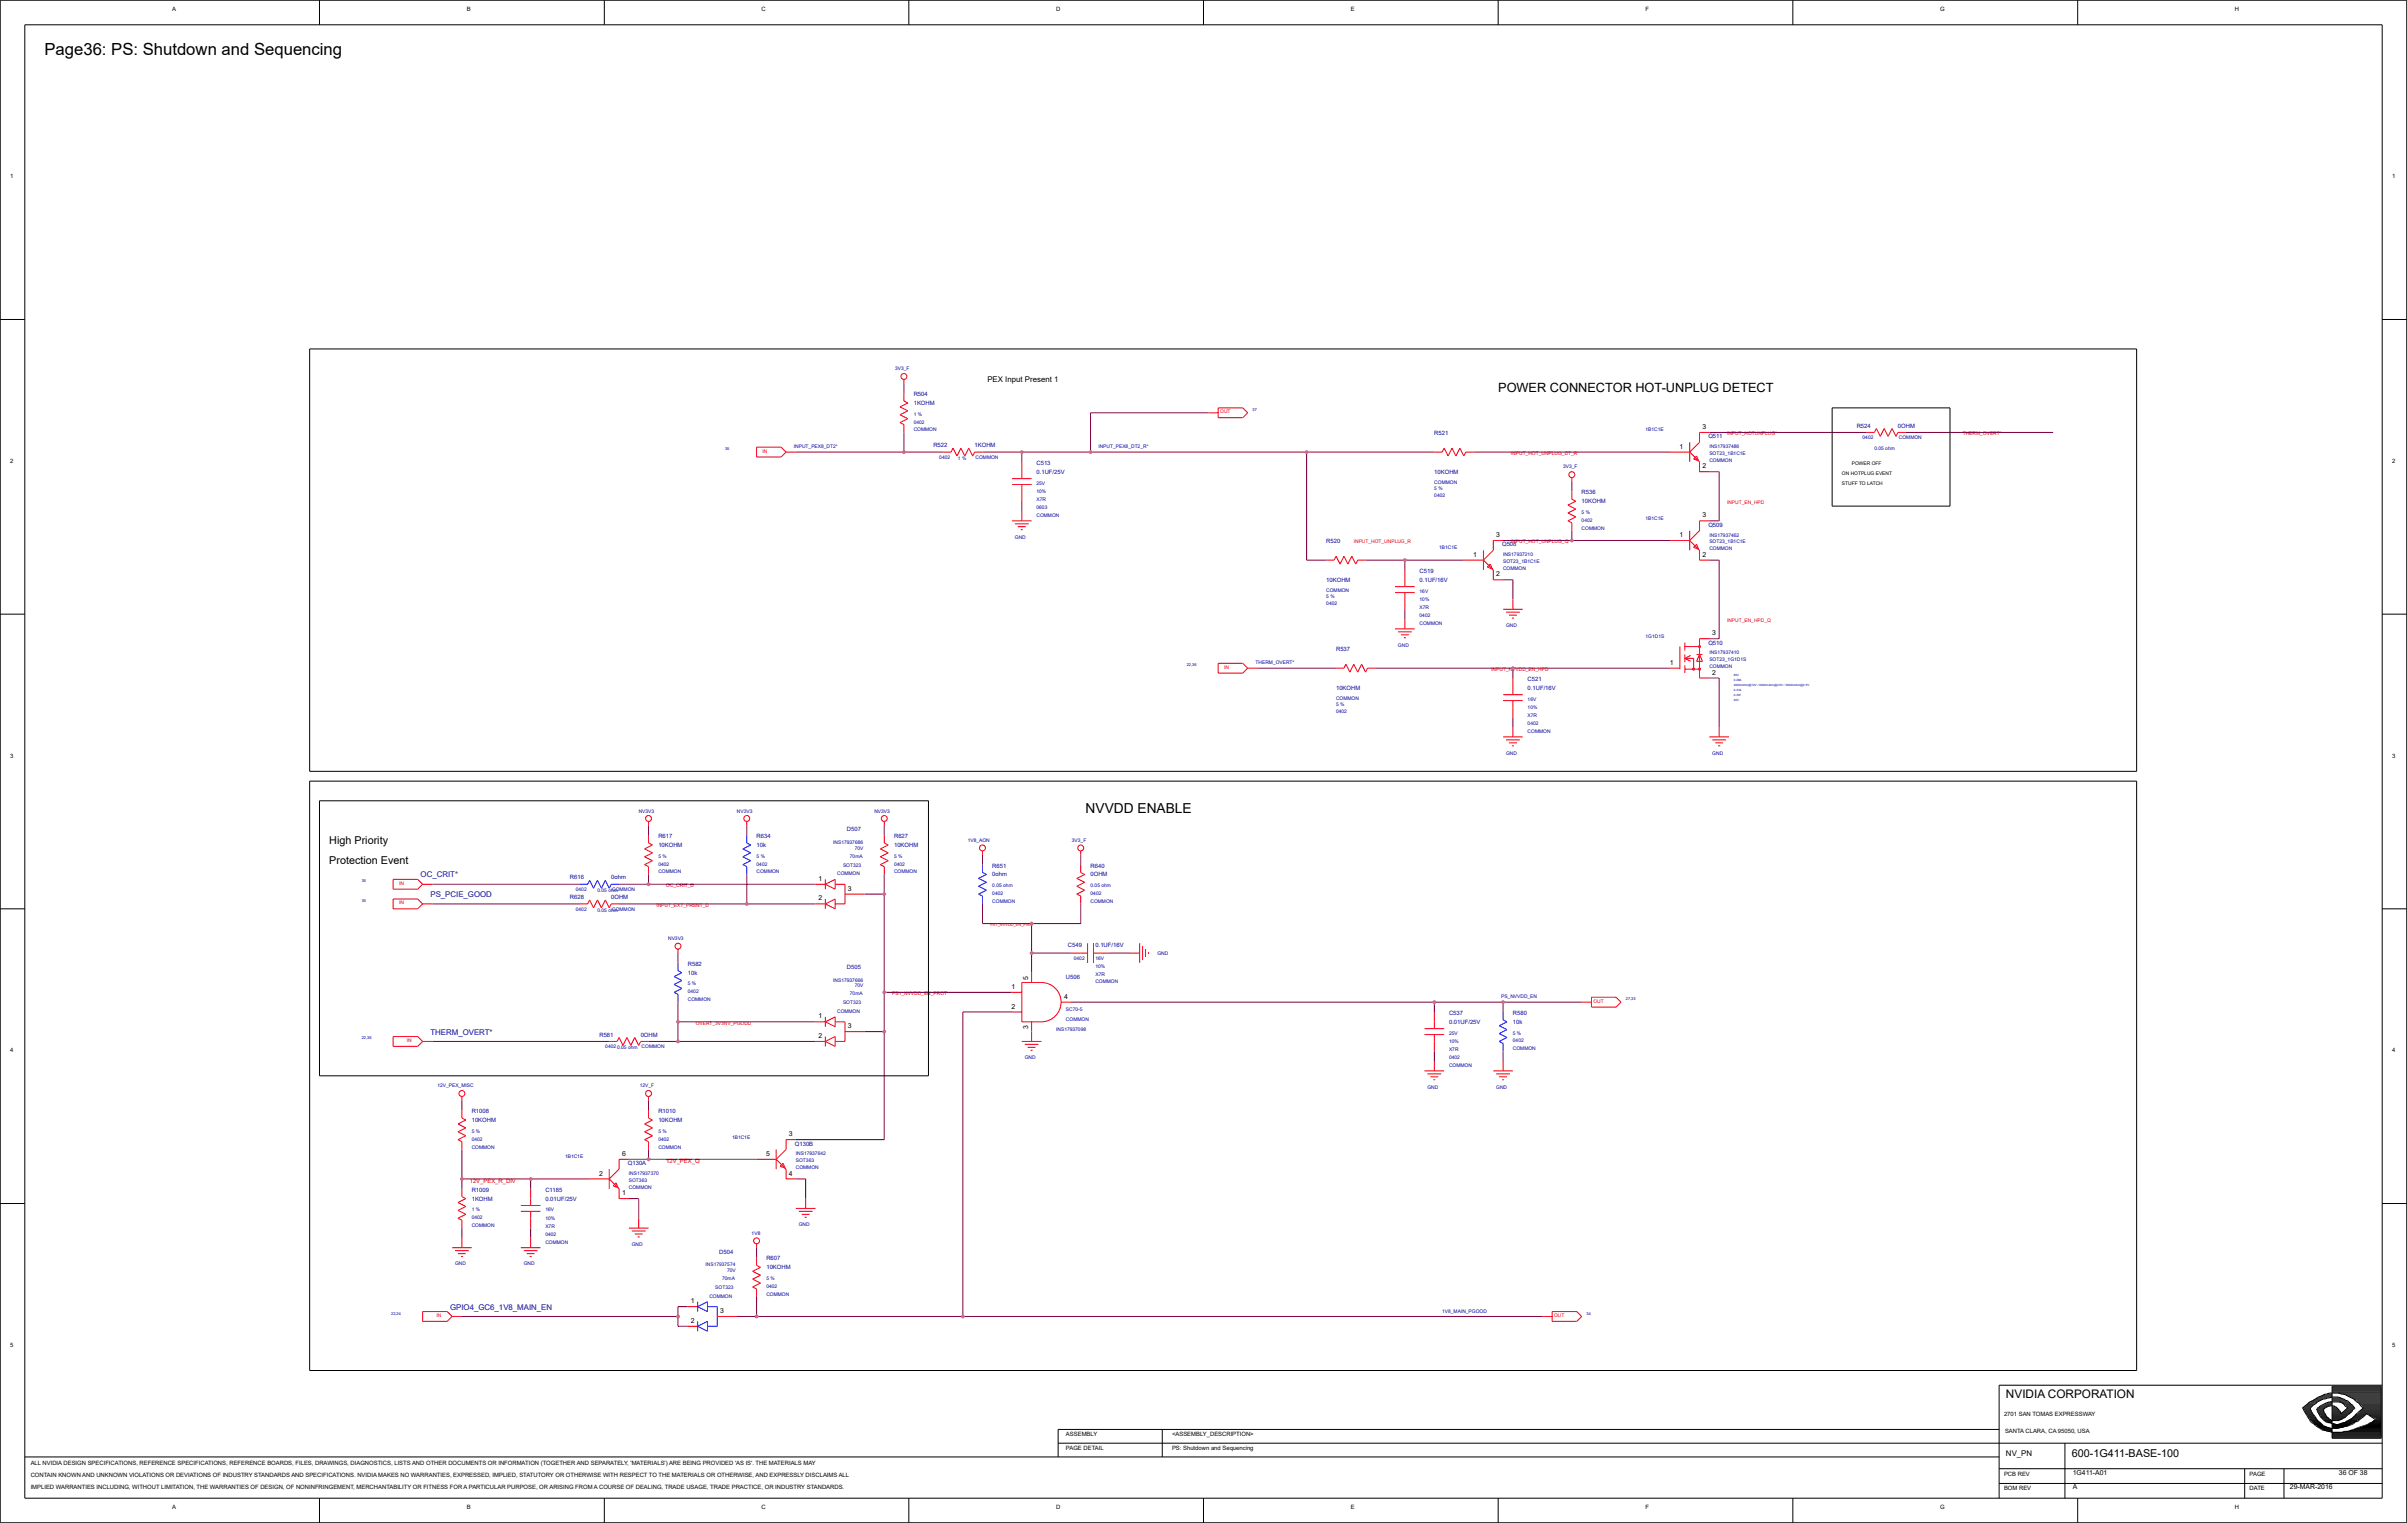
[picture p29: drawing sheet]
<svg xmlns="http://www.w3.org/2000/svg" width="271mm" height="172mm" viewBox="0 0 271 172" stroke-linecap="round" stroke-linejoin="round" font-family="sans-serif">
<defs><g id="words">
<text font-size="1.9" x="5" y="6.2">Page36: PS: Shutdown and Sequencing</text>
<text font-size="1.6" x="122.4" y="91.6">NVVDD ENABLE</text>
<text font-size="1.4" x="168.9" y="44.2">POWER CONNECTOR HOT-UNPLUG DETECT</text>
<text font-size="1.3" x="226.1" y="157.6">NVIDIA CORPORATION</text>
<g font-size="1.2">
<text x="37.1" y="95.1">High Priority</text>
<text x="37.1" y="97.4">Protection Event</text>
<text x="233.6" y="164.2">600-1G411-BASE-100</text>
</g>
<g font-size=".9">
<text x="111.3" y="43.1">PEX Input Present 1</text>
<text x="226.1" y="164.1">NV_PN</text>
</g>
<g font-size=".9" fill="#0000a0">
<text x="47.4" y="98.9">OC_CRIT*</text>
<text x="48.5" y="101.1">PS_PCIE_GOOD</text>
<text x="48.5" y="116.6">THERM_OVERT*</text>
<text x="50.7" y="147.6">GPIO4_GC6_1V8_MAIN_EN</text>
</g>
<g font-size=".8">
<text x="189.3" y="50.6">1</text>
<text x="191.9" y="52.8">2</text>
<text x="191.9" y="48.4">3</text>
<text x="191.9" y="58.3">3</text>
<text x="166.1" y="62.8">1</text>
<text x="168.7" y="65">2</text>
<text x="168.7" y="60.5">3</text>
<text x="189.3" y="60.5">1</text>
<text x="191.9" y="62.8">2</text>
<text x="193" y="71.6">3</text>
<text x="188.2" y="74.9">1</text>
<text x="193" y="76">2</text>
<text x="92.3" y="99.3">1</text>
<text x="92.3" y="101.5">2</text>
<text x="95.6" y="100.4">3</text>
<text x="114" y="111.5">1</text>
<text x="114" y="113.7">2</text>
<text x="115.9" y="110.4" transform="rotate(-90 115.9 110.4)">5</text>
<text x="119.9" y="112.6">4</text>
<text x="92.3" y="114.8">1</text>
<text x="92.3" y="117">2</text>
<text x="95.6" y="115.9">3</text>
<text x="115.9" y="115.9" transform="rotate(-90 115.9 115.9)">3</text>
<text x="70.1" y="130.3">6</text>
<text x="86.4" y="130.3">5</text>
<text x="88.9" y="128.1">3</text>
<text x="67.5" y="132.5">2</text>
<text x="70.1" y="134.7">1</text>
<text x="88.9" y="132.5">4</text>
<text x="77.9" y="146.9">1</text>
<text x="77.9" y="149.1">2</text>
<text x="81.2" y="148">3</text>
<text x="233.7" y="167.9">A</text>
<text x="233.7" y="166.2">1G411-A01</text>
<text x="258.1" y="167.9">29-MAR-2016</text>
<text x="263.7" y="166.2">36 OF 38</text>
</g>
<g font-size=".7">
<text x="19.4" y="1.2">A</text>
<text x="52.6" y="1.2">B</text>
<text x="85.8" y="1.2">C</text>
<text x="119.1" y="1.2">D</text>
<text x="152.3" y="1.2">E</text>
<text x="185.5" y="1.2">F</text>
<text x="218.7" y="1.2">G</text>
<text x="251.9" y="1.2">H</text>
<text x="1.1" y="20.1">1</text>
<text x="269.7" y="20.1">1</text>
<text x="1.1" y="52.2">2</text>
<text x="269.7" y="52.2">2</text>
<text x="1.1" y="85.4">3</text>
<text x="269.7" y="85.4">3</text>
<text x="1.1" y="118.6">4</text>
<text x="269.7" y="118.6">4</text>
<text x="1.1" y="151.8">5</text>
<text x="269.7" y="151.8">5</text>
<text x="120.2" y="161.9">ASSEMBLY</text>
<text x="132.1" y="161.9">&lt;ASSEMBLY_DESCRIPTION&gt;</text>
<text x="225.9" y="159.6">2701 SAN TOMAS EXPRESSWAY</text>
<text x="226" y="161.6">SANTA CLARA, CA 95050, USA</text>
<text x="3.5" y="165.1">ALL NVIDIA DESIGN SPECIFICATIONS, REFERENCE SPECIFICATIONS, REFERENCE BOARDS, FILES, DRAWINGS, DIAGNOSTICS, LISTS AND OTHER DOCUMENTS OR INFORMATION (TOGETHER AND SEPARATELY, 'MATERIALS') ARE BEING PROVIDED 'AS IS'. THE MATERIALS MAY</text>
<text x="3.5" y="167.9">IMPLIED WARRANTIES INCLUDING, WITHOUT LIMITATION, THE WARRANTIES OF DESIGN, OF NONINFRINGEMENT, MERCHANTABILITY OR FITNESS FOR A PARTICULAR PURPOSE, OR ARISING FROM A COURSE OF DEALING, TRADE USAGE, TRADE PRACTICE, OR INDUSTRY STANDARDS.</text>
<text x="3.5" y="166.5">CONTAIN KNOWN AND UNKNOWN VIOLATIONS OR DEVIATIONS OF INDUSTRY STANDARDS AND SPECIFICATIONS. NVIDIA MAKES NO WARRANTIES, EXPRESSED, IMPLIED, STATUTORY OR OTHERWISE WITH RESPECT TO THE MATERIALS OR OTHERWISE, AND EXPRESSLY DISCLAIMS ALL</text>
<text x="120.2" y="163.5">PAGE DETAIL</text>
<text x="132.1" y="163.5">PS: Shutdown and Sequencing</text>
<text x="225.9" y="166.3">PCB REV</text>
<text x="253.6" y="166.3">PAGE</text>
<text x="19.4" y="170.1">A</text>
<text x="52.6" y="170.1">B</text>
<text x="85.8" y="170.1">C</text>
<text x="119.1" y="170.1">D</text>
<text x="152.3" y="170.1">E</text>
<text x="185.5" y="170.1">F</text>
<text x="218.7" y="170.1">G</text>
<text x="225.9" y="168">BOM REV</text>
<text x="251.9" y="170.1">H</text>
<text x="253.6" y="168">DATE</text>
</g>
<g font-size=".7" fill="#0000a0">
<text x="103" y="44.7">R504</text>
<text x="103" y="45.6">1KOHM</text>
<text x="105.2" y="50.4">R522</text>
<text x="109.9" y="50.4">1KOHM</text>
<text x="116.8" y="52.4">C513</text>
<text x="116.8" y="53.4">0.1UF/25V</text>
<text x="161.7" y="49.1">R521</text>
<text x="161.7" y="53.4">10KOHM</text>
<text x="192.6" y="49.4">Q511</text>
<text x="209.3" y="48.2">R524</text>
<text x="214" y="48.2">0OHM</text>
<text x="178.3" y="55.7">R536</text>
<text x="178.3" y="56.7">10KOHM</text>
<text x="192.6" y="59.4">Q509</text>
<text x="149.5" y="61.3">R520</text>
<text x="149.5" y="65.6">10KOHM</text>
<text x="160" y="64.6">C519</text>
<text x="160" y="65.6">0.1UF/16V</text>
<text x="169.3" y="61.6">Q508</text>
<text x="150.6" y="73.4">R537</text>
<text x="150.6" y="77.8">10KOHM</text>
<text x="172.2" y="76.8">C521</text>
<text x="172.2" y="77.8">0.1UF/16V</text>
<text x="192.6" y="72.7">Q510</text>
<text x="74.2" y="94.5">R617</text>
<text x="74.2" y="95.5">10KOHM</text>
<text x="85.3" y="94.5">R634</text>
<text x="85.3" y="95.5">10k</text>
<text x="95.5" y="93.7">D507</text>
<text x="100.8" y="94.5">R627</text>
<text x="100.8" y="95.5">10KOHM</text>
<text x="64.3" y="101.3">R628</text>
<text x="64.3" y="99.1">R616</text>
<text x="68.9" y="101.3">0OHM</text>
<text x="68.9" y="99.1">0ohm</text>
<text x="111.9" y="97.8">R651</text>
<text x="111.9" y="98.8">0ohm</text>
<text x="122.9" y="97.8">R640</text>
<text x="122.9" y="98.8">0OHM</text>
<text x="120.4" y="106.8">C549</text>
<text x="123.5" y="106.8">0.1UF/16V</text>
<text x="77.5" y="108.9">R582</text>
<text x="77.5" y="109.9">10k</text>
<text x="95.5" y="109.2">D505</text>
<text x="120.2" y="110.3">U506</text>
<text x="67.6" y="116.8">R581</text>
<text x="72.2" y="116.8">0OHM</text>
<text x="163.4" y="114.4">C537</text>
<text x="163.4" y="115.4">0.01UF/25V</text>
<text x="170.6" y="114.4">R580</text>
<text x="170.6" y="115.4">10k</text>
<text x="53.2" y="125.5">R1008</text>
<text x="74.2" y="125.5">R1010</text>
<text x="53.2" y="126.5">10KOHM</text>
<text x="70.8" y="131.4">Q130A</text>
<text x="74.2" y="126.5">10KOHM</text>
<text x="89.6" y="129.1">Q130B</text>
<text x="53.2" y="134.3">R1009</text>
<text x="53.2" y="135.3">1KOHM</text>
<text x="61.5" y="134.3">C1185</text>
<text x="61.5" y="135.3">0.01UF/25V</text>
<text x="81.1" y="141.3">D504</text>
<text x="86.4" y="142.1">R607</text>
<text x="86.4" y="143.1">10KOHM</text>
</g>
<g font-size=".7" fill="#f00">
<text x="75.1" y="131.1">12V_PEX_Q</text>
<text x="53" y="133.3">12V_PEX_R_DIV</text>
</g>
<g font-size=".6" fill="#0000a0">
<text x="100.9" y="41.7">3V3_F</text>
<text x="103" y="47.8">0402</text>
<text x="103" y="46.9">1 %</text>
<text x="89.5" y="50.5">INPUT_PEX8_DT2*</text>
<text x="103" y="48.6">COMMON</text>
<text x="105.9" y="51.7">0402</text>
<text x="108" y="51.8">1 %</text>
<text x="110" y="51.7">COMMON</text>
<text x="123.8" y="50.5">INPUT_PEX8_DT2_R*</text>
<text x="176.2" y="52.7">3V3_F</text>
<text x="185.5" y="48.6">1B1C1E</text>
<text x="192.7" y="50.5">INS17937486</text>
<text x="192.7" y="51.3">SOT23_1B1C1E</text>
<text x="192.7" y="52.1">COMMON</text>
<text x="210" y="49.5">0402</text>
<text x="211.3" y="50.7">0.05 ohm</text>
<text x="214.1" y="49.5">COMMON</text>
<text x="116.8" y="55.6">10%</text>
<text x="116.8" y="56.5">X7R</text>
<text x="116.8" y="57.4">0603</text>
<text x="116.8" y="54.6">25V</text>
<text x="116.8" y="58.3">COMMON</text>
<text x="161.7" y="54.5">COMMON</text>
<text x="161.7" y="55.3">5 %</text>
<text x="161.7" y="56.1">0402</text>
<text x="178.3" y="59.7">COMMON</text>
<text x="178.3" y="57.9">5 %</text>
<text x="178.3" y="58.8">0402</text>
<text x="185.5" y="58.6">1B1C1E</text>
<text x="114.4" y="60.7">GND</text>
<text x="162.2" y="61.9">1B1C1E</text>
<text x="169.4" y="63.5">SOT23_1B1C1E</text>
<text x="169.4" y="64.3">COMMON</text>
<text x="169.4" y="62.7">INS17937210</text>
<text x="192.7" y="62">COMMON</text>
<text x="192.7" y="61.3">SOT23_1B1C1E</text>
<text x="192.7" y="60.5">INS17937462</text>
<text x="149.5" y="66.7">COMMON</text>
<text x="149.5" y="67.5">5 %</text>
<text x="149.5" y="68.2">0402</text>
<text x="160" y="70.5">COMMON</text>
<text x="160" y="67.8">10%</text>
<text x="160" y="68.7">X7R</text>
<text x="160" y="66.8">16V</text>
<text x="160" y="69.6">0402</text>
<text x="169.8" y="70.7">GND</text>
<text x="185.5" y="71.9">1G1D1S</text>
<text x="141.5" y="74.9">THERM_OVERT*</text>
<text x="157.6" y="72.9">GND</text>
<text x="192.7" y="73.8">INS17937410</text>
<text x="192.7" y="74.5">SOT23_1G1D1S</text>
<text x="192.7" y="75.3">COMMON</text>
<text x="150.6" y="78.9">COMMON</text>
<text x="150.6" y="79.6">5 %</text>
<text x="150.6" y="80.4">0402</text>
<text x="172.2" y="80.9">X7R</text>
<text x="172.2" y="80">10%</text>
<text x="172.2" y="82.6">COMMON</text>
<text x="172.2" y="81.7">0402</text>
<text x="172.2" y="79">16V</text>
<text x="169.8" y="85.1">GND</text>
<text x="193" y="85.1">GND</text>
<text x="72" y="91.6">NV3V3</text>
<text x="83.1" y="91.6">NV3V3</text>
<text x="93.9" y="95.1">INS17937686</text>
<text x="96.4" y="95.8">70V</text>
<text x="98.6" y="91.6">NV3V3</text>
<text x="109.1" y="94.9">1V8_AON</text>
<text x="120.8" y="94.9">3V3_F</text>
<text x="64.9" y="100.5">0402</text>
<text x="67.4" y="100.6">0.05 ohm</text>
<text x="69" y="100.5">COMMON</text>
<text x="74.2" y="97.6">0402</text>
<text x="74.2" y="96.7">5 %</text>
<text x="74.2" y="98.5">COMMON</text>
<text x="85.3" y="98.5">COMMON</text>
<text x="85.3" y="97.6">0402</text>
<text x="85.3" y="96.7">5 %</text>
<text x="94.4" y="98.7">COMMON</text>
<text x="95" y="97.7">SOT323</text>
<text x="95.8" y="96.7">70mA</text>
<text x="100.8" y="98.5">COMMON</text>
<text x="100.8" y="97.6">0402</text>
<text x="100.8" y="96.7">5 %</text>
<text x="111.9" y="100">0.05 ohm</text>
<text x="111.9" y="101.8">COMMON</text>
<text x="111.9" y="100.9">0402</text>
<text x="122.9" y="101.8">COMMON</text>
<text x="122.9" y="100">0.05 ohm</text>
<text x="122.9" y="100.9">0402</text>
<text x="64.9" y="102.7">0402</text>
<text x="67.4" y="102.8">0.05 ohm</text>
<text x="69" y="102.7">COMMON</text>
<text x="75.3" y="106">NV3V3</text>
<text x="130.5" y="107.7">GND</text>
<text x="77.5" y="112.9">COMMON</text>
<text x="77.5" y="112">0402</text>
<text x="77.5" y="111.1">5 %</text>
<text x="93.9" y="110.6">INS17937666</text>
<text x="95" y="113.2">SOT323</text>
<text x="95.8" y="112.2">70mA</text>
<text x="96.4" y="111.3">70V</text>
<text x="120.2" y="114">SC70-5</text>
<text x="121.1" y="108.2">0402</text>
<text x="123.5" y="110.9">COMMON</text>
<text x="123.5" y="110">X7R</text>
<text x="123.5" y="108.2">16V</text>
<text x="123.5" y="109.1">10%</text>
<text x="169.2" y="112.5">PS_NVVDD_EN</text>
<text x="68.2" y="118.2">0402</text>
<text x="69.6" y="118.3">0.05 ohm</text>
<text x="72.3" y="118.2">COMMON</text>
<text x="94.4" y="114.2">COMMON</text>
<text x="115.5" y="119.4">GND</text>
<text x="119.1" y="116.2">INS17937098</text>
<text x="120.2" y="115.1">COMMON</text>
<text x="163.4" y="117.6">10%</text>
<text x="163.4" y="116.6">25V</text>
<text x="163.4" y="119.4">0402</text>
<text x="163.4" y="118.5">X7R</text>
<text x="170.6" y="116.6">5 %</text>
<text x="170.6" y="118.4">COMMON</text>
<text x="170.6" y="117.5">0402</text>
<text x="49.3" y="122.5">12V_PEX_MISC</text>
<text x="72.1" y="122.5">12V_F</text>
<text x="160.9" y="122.7">GND</text>
<text x="163.4" y="120.3">COMMON</text>
<text x="168.7" y="122.7">GND</text>
<text x="53.2" y="129.5">COMMON</text>
<text x="53.2" y="128.6">0402</text>
<text x="53.2" y="127.7">5 %</text>
<text x="63.7" y="130.6">1B1C1E</text>
<text x="74.2" y="129.5">COMMON</text>
<text x="74.2" y="128.6">0402</text>
<text x="74.2" y="127.7">5 %</text>
<text x="82.5" y="128.4">1B1C1E</text>
<text x="89.7" y="130.2">INS17937642</text>
<text x="89.7" y="131">SOT363</text>
<text x="89.7" y="131.8">COMMON</text>
<text x="53.2" y="136.6">1 %</text>
<text x="53.2" y="137.4">0402</text>
<text x="61.5" y="137.6">10%</text>
<text x="61.5" y="136.6">16V</text>
<text x="70.9" y="132.5">INS17937370</text>
<text x="70.9" y="133.2">SOT363</text>
<text x="70.9" y="134">COMMON</text>
<text x="51.3" y="142.6">GND</text>
<text x="53.2" y="138.3">COMMON</text>
<text x="59" y="142.6">GND</text>
<text x="61.5" y="140.2">COMMON</text>
<text x="61.5" y="138.4">X7R</text>
<text x="61.5" y="139.3">0402</text>
<text x="71.2" y="140.4">GND</text>
<text x="79.5" y="142.8">INS17937574</text>
<text x="82" y="143.4">70V</text>
<text x="84.7" y="139.2">1V8</text>
<text x="90.1" y="138.2">GND</text>
<text x="80" y="146.3">COMMON</text>
<text x="80.6" y="145.3">SOT323</text>
<text x="81.4" y="144.3">70mA</text>
<text x="86.4" y="146.1">COMMON</text>
<text x="86.4" y="144.3">5 %</text>
<text x="86.4" y="145.2">0402</text>
<text x="162.6" y="148">1V8_MAIN_PGOOD</text>
</g>
<g font-size=".6" fill="#f00">
<text x="137.6" y="46.6">OUT</text>
<text x="86" y="51">IN</text>
<text x="170.3" y="51.3">INPUT_HOT_UNPLUG_DT_R</text>
<text x="194.7" y="49.1">INPUT_HOTUNPLUG*</text>
<text x="221.3" y="49.1">THERM_OVERT*</text>
<text x="194.7" y="56.8">INPUT_EN_HPD</text>
<text x="152.6" y="61.3">INPUT_HOT_UNPLUG_R</text>
<text x="170.3" y="61.3">INPUT_HOT_UNPLUG_Q</text>
<text x="194.7" y="70.1">INPUT_EN_HPD_Q</text>
<text x="138" y="75.4">IN</text>
<text x="168.1" y="75.7">INPUT_NVVDD_EN_HPD</text>
<text x="45" y="102">IN</text>
<text x="45" y="99.7">IN</text>
<text x="75.1" y="100">OC_CRIT_D</text>
<text x="74" y="102.2">INPUT_EXT_PRSNT_D</text>
<text x="100.6" y="112.2">PS1_NVVDD_EN_PROT</text>
<text x="179.6" y="113">OUT</text>
<text x="45.9" y="117.5">IN</text>
<text x="78.4" y="115.5">OVERT_3V3NV_PGODD</text>
<text x="49.2" y="148.5">IN</text>
<text x="175.2" y="148.5">OUT</text>
</g>
<g font-size=".6">
<text x="207.6" y="53.5">ON HOTPLUG EVENT</text>
<text x="208.8" y="52.4">POWER OFF</text>
<text x="207.6" y="54.6">STUFF TO LATCH</text>
</g>
<g font-size=".4" fill="#0000a0">
<text x="141.2" y="46.3">37</text>
<text x="81.7" y="50.7">35</text>
<text x="133.8" y="75.1">22,36</text>
<text x="40.8" y="101.7">35</text>
<text x="40.8" y="99.5">35</text>
<text x="183.3" y="112.7">27,33</text>
<text x="40.8" y="117.2">22,36</text>
<text x="44.1" y="148.2">22,24</text>
<text x="178.9" y="148.2">34</text>
</g>
<text font-size=".4" fill="#f00" x="111.6" y="104.3">PS1_NVVDD_EN_PWR</text>
<g font-size=".3" fill="#0000a0">
<text x="195.5" y="76.8">0.26A</text>
<text x="195.5" y="77.3">3000mohm@10V / 3000mohm@4.5V / 3000mohm@2.5V</text>
<text x="195.5" y="76.2">60V</text>
<text x="195.5" y="77.9">0.31A</text>
<text x="195.5" y="79">20V</text>
<text x="195.5" y="78.4">0.3W</text>
</g>
</g></defs>
<g fill="none" stroke="#00f" stroke-width=".11">
<path d="M65.4 99.7h.8M68.9 99.7h.9M84.2 94.1v.9M84.2 97.7v.9M110.8 97.5v.9M76.4 108.5v.9M76.4 112.1v.9M110.8 101v.9M169.4 114.1v.9M169.4 117.6v.9M78.6 146.7v1.2M78.6 149v1.1"/>
<path d="M79.8 147.3h1.1v2.2h-1.1M79.8 146.7v1.2M79.8 149v1.1"/>
</g>
<g fill="#000" stroke="#00f" stroke-width=".11">
<path d="M66.5 99.2l-.3 .5zM67.4 99.2l-.5 .9zM67.4 99.2l.4 .9zM68.2 99.2l.5 .9zM83.7 97.5l.5 .2zM83.7 96.6l.9 .4zM83.7 96.6l.9-.5zM83.7 95.7l.9-.4zM83.7 97.5l.9-.5zM83.7 95.7l.9 .4zM84.2 95l.4 .3zM110.3 99.9l.9 .4z"/>
<path d="M110.3 99.9l.9-.4zM110.3 99l.9-.4zM110.3 99l.9 .5zM110.8 98.4l.4 .2zM66.5 99.2l.4 .9zM68.2 99.2l-.4 .9zM68.9 99.7l-.2 .4zM76 111.9l.4 .2zM76 111l.9 .4zM76 111l.9-.5zM76 110.1l.9-.5zM76 111.9l.9-.5z"/>
<path d="M76 110.1l.9 .4zM76.4 109.4l.5 .2zM110.3 100.8l.5 .2zM110.3 100.8l.9-.5zM169 117.4l.4 .2zM169 116.5l.9 .5zM169 116.5l.9-.4zM169 115.6l.9-.4zM169 117.4l.9-.4zM169 115.6l.9 .5zM169.4 115l.5 .2zM78.6 147.3l1.2-.6z"/>
<path d="M78.6 149.5l1.2-.5zM78.6 147.3l1.2 .6zM78.6 149.5l1.2 .6z"/>
</g>
<g fill="none" stroke="#f00" stroke-width=".11">
<path d="M88.1 50.4h-2.8v1.1h2.8M88.6 51h1.1M101.9 42.8v.4M101.9 44.3v.9M101.9 47.9v.8M106.3 51h.9M109.9 51h.9M114.1 58.7h2.2M114.1 54h2.2M114.1 54.6h2.2M114.4 59h1.6M114.7 59.4h.9"/>
<path d="M115.1 59.7h.2M115.2 52.1v1.9M115.2 54.6v1.9M115.2 57.6v1.1M136.2 46.5h1.1M140.1 46h-2.8v1.1h2.8M161.7 51h.9M165.2 51h.9M177.2 53.8v.5M177.2 55.4v.9M177.2 58.9v.9M188.3 51h2.2"/>
<path d="M190.5 49.9v2.2M190.5 59.8v2.2M191.6 52.1v1.1h1.1M192.7 48.7h-1.1v1.2M192.7 58.7h-1.1v1.1M210.4 48.7h.9M214 48.7h.8M140.1 74.8h-2.8v1.1h2.8M140.7 75.3h1.1M149.5 63.1h.9M150.6 75.3h.9M153.1 63.1h.8"/>
<path d="M154.2 75.3h.8M157.3 66.1h2.2M157.3 66.8h2.2M157.3 70.9h2.2M157.6 71.2h1.5M157.9 71.6h.9M158.3 71.9h.2M158.4 64.3v1.8M158.4 66.8v1.9M158.4 69.8v1.1M165 63.1h2.2M167.2 62v2.3"/>
<path d="M168.3 64.3v1.1h1.1M169.4 60.9h-1.1v1.1M169.4 78.3h2.3M169.4 79h2.3M169.4 68.7h2.3M169.8 69h1.5M170.1 69.3h.9M170.4 69.7h.3M170.6 67.6v1.1M170.6 76.4v1.9M170.6 79v1.9M188.3 60.9h2.2"/>
<path d="M188.3 75.3h1.1M189.4 72.9v2.5M189.9 72.9h1.7M189.9 75.4h1.7M189.9 72.4v.9M189.9 73.8v.9M189.9 75v.9M189.9 74.2h1v1.2M191.3 73.8h.6M191.3 74.5h.6M191.6 62v1.1h1.1M192.7 72h-1.1v4.4h1.1"/>
<path d="M47.1 99.1h-2.8v1.1h2.8M47.6 99.7h1.1M73.1 92.6v.4M73.1 94.1v.9M73.1 97.7v.9M84.2 92.6v.4M91.9 99.7h1.1M93 99.1v1.1M94.1 99.7h1.2v2.2h-1.2M94.1 99.1v1.1M99.7 92.6v.4M99.7 94.1v.9"/>
<path d="M99.7 97.7v.9M110.8 95.9v.5M121.8 95.9v.5M121.8 97.5v.9M169.4 83.1h2.3M169.8 83.4h1.5M170.1 83.7h.9M170.4 84.1h.3M170.6 82v1.1M192.7 83.1h2.2M193 83.4h1.6M193.4 83.7h.8"/>
<path d="M193.7 84.1h.2M193.8 82v1.1M47.1 116.8h-2.8v1.2h2.8M47.1 101.3h-2.8v1.2h2.8M47.6 117.4h1.1M47.6 101.9h1.1M65.4 101.9h.8M68.7 117.4h.9M68.9 101.9h.9M72.2 117.4h.9M76.4 107v.4M91.9 117.4h1.1"/>
<path d="M91.9 115.2h1.1M91.9 101.9h1.1M93 101.3v1.2M93 114.6v1.1M93 116.8v1.2M94.1 115.2h1.2v2.2h-1.2M94.1 101.3v1.2M94.1 114.6v1.1M94.1 116.8v1.2M95.3 116.3h2.2M95.3 100.8h2.2M114.1 111.9h1.1"/>
<path d="M114.1 114.1h1.1M115.2 110.8h2.2a2.21 2.21 0 0 1 2.2 2.2 2.21 2.21 0 0 1-2.2 2.2h-2.2zM115.2 117.4h2.2M115.5 117.7h1.6M115.9 118.1h.8M116.2 118.4h.2M116.3 109.6v1.2M116.3 115.2v2.2M119.6 113h1.1M120.7 107.4h1.9M121.8 101v.9M122.6 106.3v2.2"/>
<path d="M123.3 107.4h1.9M123.3 106.3v2.2M127.4 107.4h1.1M128.5 106.3v2.2M128.8 106.7v1.5M129.1 107v.9M129.5 107.3v.2M160.6 116h2.2M160.6 116.6h2.2M161.7 114.1v1.9M161.7 116.6v1.9M161.7 119.6v1.1"/>
<path d="M169.4 119.6v1.1M178.3 113h1.1M182.2 112.4h-2.8v1.1h2.8M52.1 123.6v.4M52.1 125.2v.8M52.1 128.7v.9M52.1 134v.9M52.1 137.6v.8M52.1 139.5v1.2M58.7 135.9h2.2M58.7 136.6h2.2M59.8 134v1.9"/>
<path d="M59.8 136.6v1.8M59.8 139.5v1.2M66.5 132.9h2.2M68.7 131.8v2.2M69.8 134v1.1h1.1M70.9 130.7h-1.1v1.1M70.9 138.4h2.2M71.2 138.8h1.6M71.6 139.1h.8M71.9 139.4h.2M72 137.3v1.1M73.1 123.6v.4"/>
<path d="M73.1 125.2v.8M73.1 128.7v.9M85.3 130.7h2.2M87.5 129.6v2.2M88.6 131.8v1.1h1.1M89.7 128.5h-1.1v1.1M89.7 136.2h2.2M90.1 136.6h1.5M90.4 136.9h.9M90.7 137.2h.2M90.8 135.1v1.1M160.6 120.7h2.2"/>
<path d="M160.9 121.1h1.6M161.2 121.4h.9M161.6 121.7h.2M168.3 120.7h2.3M168.7 121.1h1.5M169 121.4h.9M169.3 121.7h.3M50.4 147.9h-2.8v1.1h2.8M51 148.4h1.1M51 140.7h2.2M51.3 141h1.5M51.6 141.3h.9"/>
<path d="M52 141.6h.2M58.7 140.7h2.2M59 141h1.6M59.4 141.3h.9M59.7 141.6h.2M77.5 147.3h1.1M77.5 149.5h1.1M80.9 148.4h2.2M85.3 140.2v.5M85.3 141.8v.8M85.3 145.3v.9M173.9 148.4h1.1"/>
<path d="M177.7 147.9h-2.7v1.1h2.7"/>
<circle cx="101.9" cy="42.4" r=".33"/>
<circle cx="177.2" cy="53.5" r=".33"/>
<circle cx="190.9" cy="75.4" r=".11"/>
<circle cx="191.6" cy="75.4" r=".11"/>
<circle cx="191.6" cy="72.9" r=".11"/>
<circle cx="73.1" cy="92.3" r=".33"/>
<circle cx="84.2" cy="92.3" r=".33"/>
<circle cx="99.7" cy="92.3" r=".33"/>
<circle cx="110.8" cy="95.6" r=".33"/>
<circle cx="121.8" cy="95.6" r=".33"/>
<circle cx="76.4" cy="106.7" r=".33"/>
<circle cx="52.1" cy="123.3" r=".33"/>
<circle cx="73.1" cy="123.3" r=".33"/>
<circle cx="85.3" cy="139.9" r=".33"/>
</g>
<g fill="#000" stroke="#f00" stroke-width=".11">
<path d="M88.1 51.5l.5-.5zM88.1 50.4l.5 .6zM101.5 47.6l.4 .3zM101.5 46.8l.8 .4zM101.5 46.8l.8-.5zM101.5 45.9l.8-.5zM101.5 47.6l.8-.4zM101.5 45.9l.8 .4zM101.9 45.2l.4 .2zM107.4 50.5l-.2 .5zM107.4 50.5l.5 .9zM108.3 50.5l-.4 .9z"/>
<path d="M108.3 50.5l.5 .9zM109.2 50.5l-.4 .9zM109.2 50.5l.4 .9zM109.9 51l-.3 .4zM140.7 46.5l-.6 .6zM140.1 46l.6 .5zM162.8 50.5l-.2 .5zM162.8 50.5l.4 .9zM163.7 50.5l-.5 .9zM164.6 50.5l-.5 .9zM163.7 50.5l.4 .9zM164.6 50.5l.4 .9z"/>
<path d="M165.2 51l-.2 .4zM176.8 58.7l.4 .2zM176.8 57.8l.8 .5zM176.8 57.8l.8-.4zM176.8 56.9l.8-.4zM176.8 58.7l.8-.4zM176.8 56.9l.8 .5zM177.2 56.3l.4 .2zM190.5 51l1.1-1.1zM190.9 51.7l.4-.3zM191.3 51.4l.2 .6zM190.9 51.7l.6 .3z"/>
<path d="M190.5 51l1.1 1.1zM211.5 48.3l-.2 .4zM211.5 48.3l.5 .9zM212.4 48.3l-.4 .9zM212.4 48.3l.4 .9zM213.3 48.3l-.5 .9zM213.3 48.3l.4 .9zM214 48.7l-.3 .5zM140.1 75.9l.6-.6zM140.1 74.8l.6 .5zM150.6 62.7l-.2 .4zM150.6 62.7l.5 .9z"/>
<path d="M151.5 62.7l-.4 .9zM151.7 74.9l-.2 .4zM152.4 62.7l-.5 .9zM151.5 62.7l.4 .9zM151.7 74.9l.5 .9zM152.4 62.7l.4 .9zM152.6 74.9l-.4 .9zM153.1 63.1l-.3 .5zM153.5 74.9l-.4 .9zM152.6 74.9l.5 .9zM153.5 74.9l.4 .9zM154.2 75.3l-.3 .5z"/>
<path d="M167.2 63.1l1.1-1.1zM168 63.6l-.3 .3zM168 63.6l.2 .5zM167.7 63.9l.5 .2zM167.2 63.1l1.1 1.2zM189.9 74.2l.7-.3zM189.9 74.2l.7 .3zM190.5 60.9l1.1-1.1zM191.3 61.4l-.4 .3zM191.3 61.4l.2 .5zM190.9 61.7l.6 .2zM191.6 73.8l-.3 .7z"/>
<path d="M190.5 60.9l1.1 1.1zM191.6 73.8l.3 .7zM47.1 99.1l.5 .6zM72.7 97.5l.4 .2zM72.7 96.6l.9 .4zM72.7 96.6l.9-.5zM72.7 95.7l.9-.4zM72.7 97.5l.9-.5zM72.7 95.7l.9 .4zM73.1 95l.5 .3zM93 99.7l1.1-.6zM99.2 97.5l.5 .2z"/>
<path d="M99.2 96.6l.9 .4zM99.2 96.6l.9-.5zM99.2 95.7l.9-.4zM99.2 97.5l.9-.5zM99.2 95.7l.9 .4zM99.7 95l.4 .3zM121.4 99.9l.9 .4zM121.4 99.9l.9-.4zM121.4 99l.9-.4zM121.4 99l.9 .5zM121.8 98.4l.5 .2zM47.6 117.4l-.5 .6z"/>
<path d="M47.1 102.5l.5-.6zM47.6 99.7l-.5 .5zM47.1 116.8l.5 .6zM47.1 101.3l.5 .6zM66.5 101.5l-.3 .4zM66.5 101.5l.4 .8zM67.4 101.5l-.5 .8zM67.4 101.5l.4 .8zM68.2 101.5l-.4 .8zM68.2 101.5l.5 .8zM68.9 101.9l-.2 .4zM69.8 117l-.2 .4z"/>
<path d="M69.8 117l.4 .8zM70.7 117l-.5 .8zM70.7 117l.4 .8zM71.6 117l-.5 .8zM71.6 117l.4 .8zM72.2 117.4l-.2 .4zM93 115.2l1.1-.6zM93 117.4l1.1-.6zM93 101.9l1.1-.6zM93 115.2l1.1 .5zM93 117.4l1.1 .6zM93 99.7l1.1 .5z"/>
<path d="M93 101.9l1.1 .6zM121.4 100.8l.4 .2zM121.4 100.8l.9-.5zM182.2 113.5l.5-.5zM182.2 112.4l.5 .6zM51.6 137.3l.5 .3zM51.6 136.4l.9 .5zM51.6 136.4l.9-.4zM51.6 135.6l.9-.5zM51.6 128.5l.5 .2zM51.6 127.6l.9 .4zM51.6 127.6l.9-.5z"/>
<path d="M51.6 126.7l.9-.4zM51.6 137.3l.9-.4zM51.6 135.6l.9 .4zM52.1 134.9l.4 .2zM51.6 128.5l.9-.5zM51.6 126.7l.9 .4zM52.1 126l.4 .3zM69.8 131.8l-1.1 1.1zM69.5 133.3l-.4 .4zM69.5 133.3l.2 .6zM69.1 133.7l.6 .2zM68.7 132.9l1.1 1.1z"/>
<path d="M72.7 128.5l.4 .2zM72.7 127.6l.9 .4zM72.7 127.6l.9-.5zM72.7 126.7l.9-.4zM72.7 128.5l.9-.5zM72.7 126.7l.9 .4zM73.1 126l.5 .3zM87.5 130.7l1.1-1.1zM87.9 131.5l.4-.4zM88.3 131.1l.2 .6zM87.9 131.5l.6 .2zM87.5 130.7l1.1 1.1z"/>
<path d="M51 148.4l-.6 .6zM50.4 147.9l.6 .5zM84.8 145.1l.5 .2zM84.8 144.2l.9 .4zM84.8 144.2l.9-.4zM84.8 143.3l.9-.4zM84.8 145.1l.9-.5zM84.8 143.3l.9 .5zM85.3 142.6l.4 .3zM177.7 149l.6-.6zM177.7 147.9l.6 .5z"/>
</g>
<g fill="none" stroke="#800040" stroke-width=".11">
<path d="M89.7 51h16.6M101.9 43.2v1.1M101.9 48.7v2.3M110.8 51h50.9M115.2 51v1.1M115.2 56.5v1.1M136.2 46.5h-13.3v4.5M147.3 51v12.1h2.2M166.1 51h22.2M177.2 54.3v1.1M177.2 59.8v1.1M192.7 53.2h1.1v5.5h-1.1"/>
<path d="M192.7 48.7h17.7M214.8 48.7h16.7M141.8 75.3h8.8M153.9 63.1h11.1M155 75.3h33.3M158.4 63.1v1.2M158.4 68.7v1.1M169.4 60.9h18.9M169.4 65.4h1.2v2.2M170.6 75.3v1.1M192.7 63.1h1.1v8.9h-1.1M192.7 76.4h1.1v5.6"/>
<path d="M48.7 99.7h16.7M69.8 99.7h22.1M73.1 93v1.1M73.1 98.6v1.1M84.2 93v1.1M84.2 98.6v3.3M99.7 93v1.1M99.7 98.6v29.9h-10M110.8 96.4v1.1M121.8 96.4v1.1M170.6 80.9v1.1M48.7 101.9h16.7"/>
<path d="M48.7 117.4h20M69.8 101.9h22.1M73.1 117.4h18.8M76.4 115.2h15.5M76.4 107.4v1.1M76.4 113v4.4M97.5 116.3h2.2M97.5 100.8h2.2M99.7 111.9h14.4M110.8 101.9v2.2h11v-2.2M114.1 114.1h-5.6v34.3M116.3 107.4h4.4"/>
<path d="M116.3 104.1v5.5M120.7 113h57.6M125.2 107.4h2.2M161.7 113v1.1M161.7 118.5v1.1M169.4 113v1.1M169.4 118.5v1.1M52.1 132.9h14.4M52.1 124v1.2M52.1 129.6v4.4M52.1 138.4v1.1M59.8 132.9v1.1"/>
<path d="M59.8 138.4v1.1M70.9 130.7h14.4M70.9 135.1h1.1v2.2M73.1 124v1.2M73.1 129.6v1.1M89.7 132.9h1.1v2.2M52.1 148.4h24.3M77.5 147.3h-1.1v2.2h1.1M83.1 148.4h90.8M85.3 140.7v1.1M85.3 146.2v2.2"/>
</g>
<g fill="#f0f">
<circle cx="73.1" cy="130.7" r=".22"/>
<circle cx="59.8" cy="132.9" r=".22"/>
<circle cx="52.1" cy="132.9" r=".22"/>
<circle cx="85.3" cy="148.4" r=".22"/>
<circle cx="108.5" cy="148.4" r=".22"/>
<circle cx="76.4" cy="148.4" r=".22"/>
<circle cx="84.2" cy="101.9" r=".22"/>
<circle cx="177.2" cy="60.9" r=".22"/>
<circle cx="158.4" cy="63.1" r=".22"/>
<circle cx="170.6" cy="75.3" r=".22"/>
<circle cx="101.9" cy="51" r=".22"/>
<circle cx="115.2" cy="51" r=".22"/>
<circle cx="147.3" cy="51" r=".22"/>
<circle cx="122.9" cy="51" r=".22"/>
<circle cx="73.1" cy="99.7" r=".22"/>
<circle cx="76.4" cy="117.4" r=".22"/>
<circle cx="76.4" cy="115.2" r=".22"/>
<circle cx="99.7" cy="116.3" r=".22"/>
<circle cx="99.7" cy="100.8" r=".22"/>
<circle cx="99.7" cy="111.9" r=".22"/>
<circle cx="116.3" cy="107.4" r=".22"/>
<circle cx="116.3" cy="104.1" r=".22"/>
<circle cx="161.7" cy="113" r=".22"/>
<circle cx="169.4" cy="113" r=".22"/>
</g>
<g fill="none" stroke="#000" stroke-width=".11">
<path d="M0 0h271.3v171.7h-271.3zM2.8 2.8h265.7v166.1h-265.7zM36 0v2.8M68.1 0v2.8M102.5 0v2.8M135.7 0v2.8M168.9 0v2.8M202.1 0v2.8M234.2 0v2.8M0 36h2.8M34.9 39.3h206v47.7h-206zM268.5 36h2.8"/>
<path d="M206.5 46h13.3v11.1h-13.3zM0 69.2h2.8M268.5 69.2h2.8M34.9 88.1h206v66.4h-206zM36 90.3h68.7v31h-68.7zM0 102.5h2.8M268.5 102.5h2.8M0 135.7h2.8M268.5 135.7h2.8M259.6 158.7h.9v.2h-.8M259.7 158.8h.8M259.8 159h.8v.1h-.8"/>
<path d="M259.8 158.6h.8M259.9 158.5h.8M259.9 159.3h.8M259.9 159.4h.8M260 158.4h.8M260 159.5h.8M260.1 158.3h.8M260.1 159.7h.8M260.1 159.6h.8M260.2 158.1h.9M260.2 159.8h.8M260.4 159.9h.7"/>
<path d="M260.5 158h.7M260.6 157.9h.9M260.8 157.8h.9M261 157.7h1.1M261.1 158.9h.8M261.1 157.6h1.5M261.2 158.9v.2h.8M261.2 159h.7M261.3 159.3h.7M261.3 159.4h.8M261.5 158.6h.8M261.5 159.5h.6"/>
<path d="M261.5 157.5h2.1M261.6 159.7h.7M261.6 159.6h.6v.1M261.7 159.8h.8M261.7 158.5h1.4M261.7 157.4h1.2M261.8 159.9h.8M261.9 158.4h1M261.9 157.3h1M262.1 158.3h.8M262.1 158.7h-.9v.1h.8M262.1 157.2h.8"/>
<path d="M262.3 158.1h.6M262.6 158h2.1M262.6 157h5.8M262.9 159.1h.9M262.9 158.9h.8v.1M262.9 158.6h.4M262.9 159.7h1.5M262.9 158.8h.7M262.9 158.7h.6M262.9 159.6h1.7M262.9 159.8h1.4M262.9 159.9h1.2"/>
<path d="M262.9 159h.9M262.9 159.5h1.8M262.9 156.8h5.5M262.9 156.4h5.5M262.9 156.9h5.5M262.9 156.6h5.5M262.9 156.5h5.5M262.9 156.7h5.5M262.9 157.9h1.7M262.9 157.7h1.3M262.9 157.6h1M262.9 157.8h1.4"/>
<path d="M262.9 159.3h1v.1M262.9 159.4h2M262.9 156.3h5.5v5.8h-5.5zM263.9 157.2h4.5M264 158.1h.9M264 159.3h1M264.1 158.3h.9M264.2 159.1h.9M264.3 158.4h.9v.1h-.8M264.3 159h.9M264.4 158.9h.8M264.4 157.3h4"/>
<path d="M264.6 158.6h.7M264.7 158.7h.7v.1h-.8M264.7 157.4h3.7M264.9 157.5h3.5M265 159.9h1.1M265.1 157.6h3.3M265.2 159.8h1M265.3 159.7h1.1M265.3 157.7h3.1M265.4 159.6h1.2M265.4 157.8h3M265.6 159.5h1.1"/>
<path d="M265.7 157.9h2.7M265.8 158h2.6M265.8 159.4h2.6M265.9 158.1h2.5M265.9 159.3h2.5M266 159.1h2.4M266 158.3h2.4M266.1 158.4h2.3M266.1 159h2.3M266.2 158.9h2.2M266.2 158.5h2.2M266.3 158.6h2.1"/>
<path d="M266.3 158.8h2.1M266.4 158.7h2M267 159.5h1.4M267.1 159.6h1.3M267.3 159.7h1.1M267.5 159.8h.9M267.8 159.9h.6M268.5 156.2h-43.1v12.7M2.8 164.2h222.6M36 168.9v2.8M68.1 168.9v2.8M102.5 168.9v2.8"/>
<path d="M119.3 162.7h149.2M131 161.1v3.1M135.7 168.9v2.8M168.9 168.9v2.8M202.1 168.9v2.8M225.4 161.1h-106.1v3.1M225.4 167.2h43.1M225.4 165.6h43.1M232.8 162.7v6.2M234.2 168.9v2.8M253 165.6v3.3M257.5 165.6v3.3"/>
<path d="M260.4 160h.8M260.5 160.1h.8M260.6 160.3h.7M260.7 160.4h.9M260.8 160.5h.9M260.9 160.6h.9M261.1 160.7h.8M261.2 160.8h1M261.3 160.9h1.3M261.6 161h2M261.8 161.1h1.1M261.9 160h.9"/>
<path d="M261.9 161.2h1M262 160.1h1.7M262.2 160.3h.7M262.3 160.4h.6M262.3 161.4h.6M262.9 160.5h.2M262.9 160h1M262.9 160.9h1.2M262.9 160.7h1.9M262.9 160.6h2.1M262.9 161.6h5.5M262.9 162h5.5"/>
<path d="M262.9 161.9h5.5M262.9 161.8h5.5M262.9 161.7h5.5M262.9 160.8h1.7M262.9 161.5h5.5M263.8 160.5h1.4M264.1 160.4h1.3M264.2 161.4h4.2M264.4 160.3h1.4M264.7 160.1h1.1M264.9 160h1.1M264.9 161.2h3.5"/>
<path d="M265.3 161.1h3.1M265.7 161h2.7M266 160.9h2.4M266.3 160.8h2.1M266.7 160.7h1.7M266.9 160.6h1.5M267.1 160.5h1.3M267.2 160.4h1.2M267.4 160.3h1M267.5 160.1h.9M267.8 160h.6"/>
</g>
<g fill="#000" stroke="#000" stroke-width=".11">
<path d="M259.6 158.7l.2 .4zM259.8 159.1l.2 .4zM260 159.5l.1 .2zM259.6 158.7l.5-.4zM260.1 159.7l.3 .3zM260.1 158.3l.3-.3zM260.5 158.7l.1-.1zM260.6 158.6l.2-.2zM260.5 158.9l.1 .1zM260.4 158l.3-.1zM260.8 158.4l.2-.1zM260.6 159.1l.2 .4z"/>
<path d="M260.8 159.5l.1 .1zM260.7 157.9l.3-.2zM261.2 158l-.2 .3zM260.9 159.6l.2 .3zM261.2 159.1l.1 .2zM261.1 158.9l.1-.1zM261 157.7l.2-.1zM261.2 158l.5-.2zM261.3 159.3l.3 .4zM261.3 157.5l-.1 .1zM261.6 159.7l.3 .3zM261.3 158.7l.3-.2z"/>
<path d="M261.3 157.5l.4-.1zM261.7 157.8l.2-.1zM261.6 158.5l.2-.1zM261.7 157.4l.2-.1zM262.1 158.7l-.2 .2zM261.8 158.4l.2-.1zM261.9 158.9l.1 .4zM262 159.3l.1 .1zM261.9 157.3l.2-.1zM262.1 158.7l.5-.2zM262.1 157.7l.2-.1zM262 158.3l.2-.2z"/>
<path d="M262.1 159.4l.1 .2zM262.2 159.7l.3 .1zM262.2 158.1l.4-.1zM262.3 157.2l.3-.2zM262.5 159.8l.1 .1zM262.6 157.6l.3-.1zM263.1 158.5l.1 .1zM263.3 158.6l.2 .1zM263.5 158.7l.1 .1zM263.6 158.8l.1 .1zM263.8 157l.1 .2zM263.6 157.5l.3 .1z"/>
<path d="M263.8 159l.1 .3zM263.8 158l.2 .1zM263.9 160l.2-.1zM263.9 157.6l.2 .1zM264 158.1l.2 .2zM264.2 158.3l.1 .2zM264.2 157.2l.2 .1zM264.1 159.9l.1-.1zM264.4 159.7l-.1 .1zM264.3 157.8l.4 .1zM264.2 157.7l.1 .1zM264.4 157.3l.3 .1z"/>
<path d="M264.3 158.5l.4 .2zM263.9 159.4l.8-.7zM264.4 159.7l.3-.2zM264.7 157.9l.1 .1zM264.8 158l.1 .1zM264.9 158.1l.1 .2zM264.7 160.1l.4-.2zM265.1 157.6l.2 .1zM264.7 159.5l.4-.4zM265.2 158.9l-.1 .2zM265 158.3l.1 .1zM264.7 157.4l.4 .2z"/>
<path d="M265.2 158.9l.1-.1zM265.2 158.5l.1 .1zM265.3 157.7l.3 .2zM265.4 159.6l-.3 .3zM265.3 158.6l.1 .1zM265.6 157.9l.1 .1zM265.7 158l.2 .1zM265.4 159.6l.4-.3zM265.9 158.1l.3 .5zM266.2 158.6l.2 .1zM266.8 159.4l-.4 .3zM265.8 159.3l.6-.6z"/>
<path d="M266.8 159.4l.2 .1zM267 159.5l.8 .5zM260.4 160l.1 .3zM260.5 160.3l.1 .1zM260.6 160.4l.2 .1zM260.8 160.5l.2 .2zM261 160.7l.3 .2zM261.1 159.9l.1 .2zM261.2 160.1l.4 .3zM261.3 160.9l.3 .1zM261.6 161l.1 .1zM261.7 161.1l.2 .1z"/>
<path d="M261.9 160l.1 .1zM261.6 160.4l.3 .3zM261.9 160.7l.2 .1zM262 160.1l.3 .3zM262.1 161.2l.2 .2zM262.2 160.8l.1 .1zM262.6 160.4l.3 .1zM262.6 161.4l.3 .1zM262.6 159.9l.1 .1zM262.6 160.9l.2 .1zM262.7 160l.2 .1zM263.1 160.5l.2 .1z"/>
<path d="M263.6 161l.3-.1zM263.8 160l-.1 .1zM263.6 160.6l.2-.1zM263.9 160.5l.2-.1zM264.1 160.9l.2-.1zM264 161.5l.2-.1zM264.4 160.3l-.1 .1zM264.6 160.8l.2-.1zM264.4 160.3l.3-.2zM264.8 160.7l.3-.1zM264.7 161.4l.6-.3zM265.6 160.3l-.3 .2z"/>
<path d="M265.1 160.6l.2-.1zM265.8 160.3l.2-.3zM265.3 161.1l.6-.2zM266 160l.4-.3zM265.9 160.9l.3-.1zM266.2 160.8l.4-.1zM266.6 160.7l.3-.1zM266.9 160.6l.3-.2zM267.3 160.4l.4-.3zM267.7 160.1l.1-.1z"/>
</g>
<use href="#words"/>
</svg>
